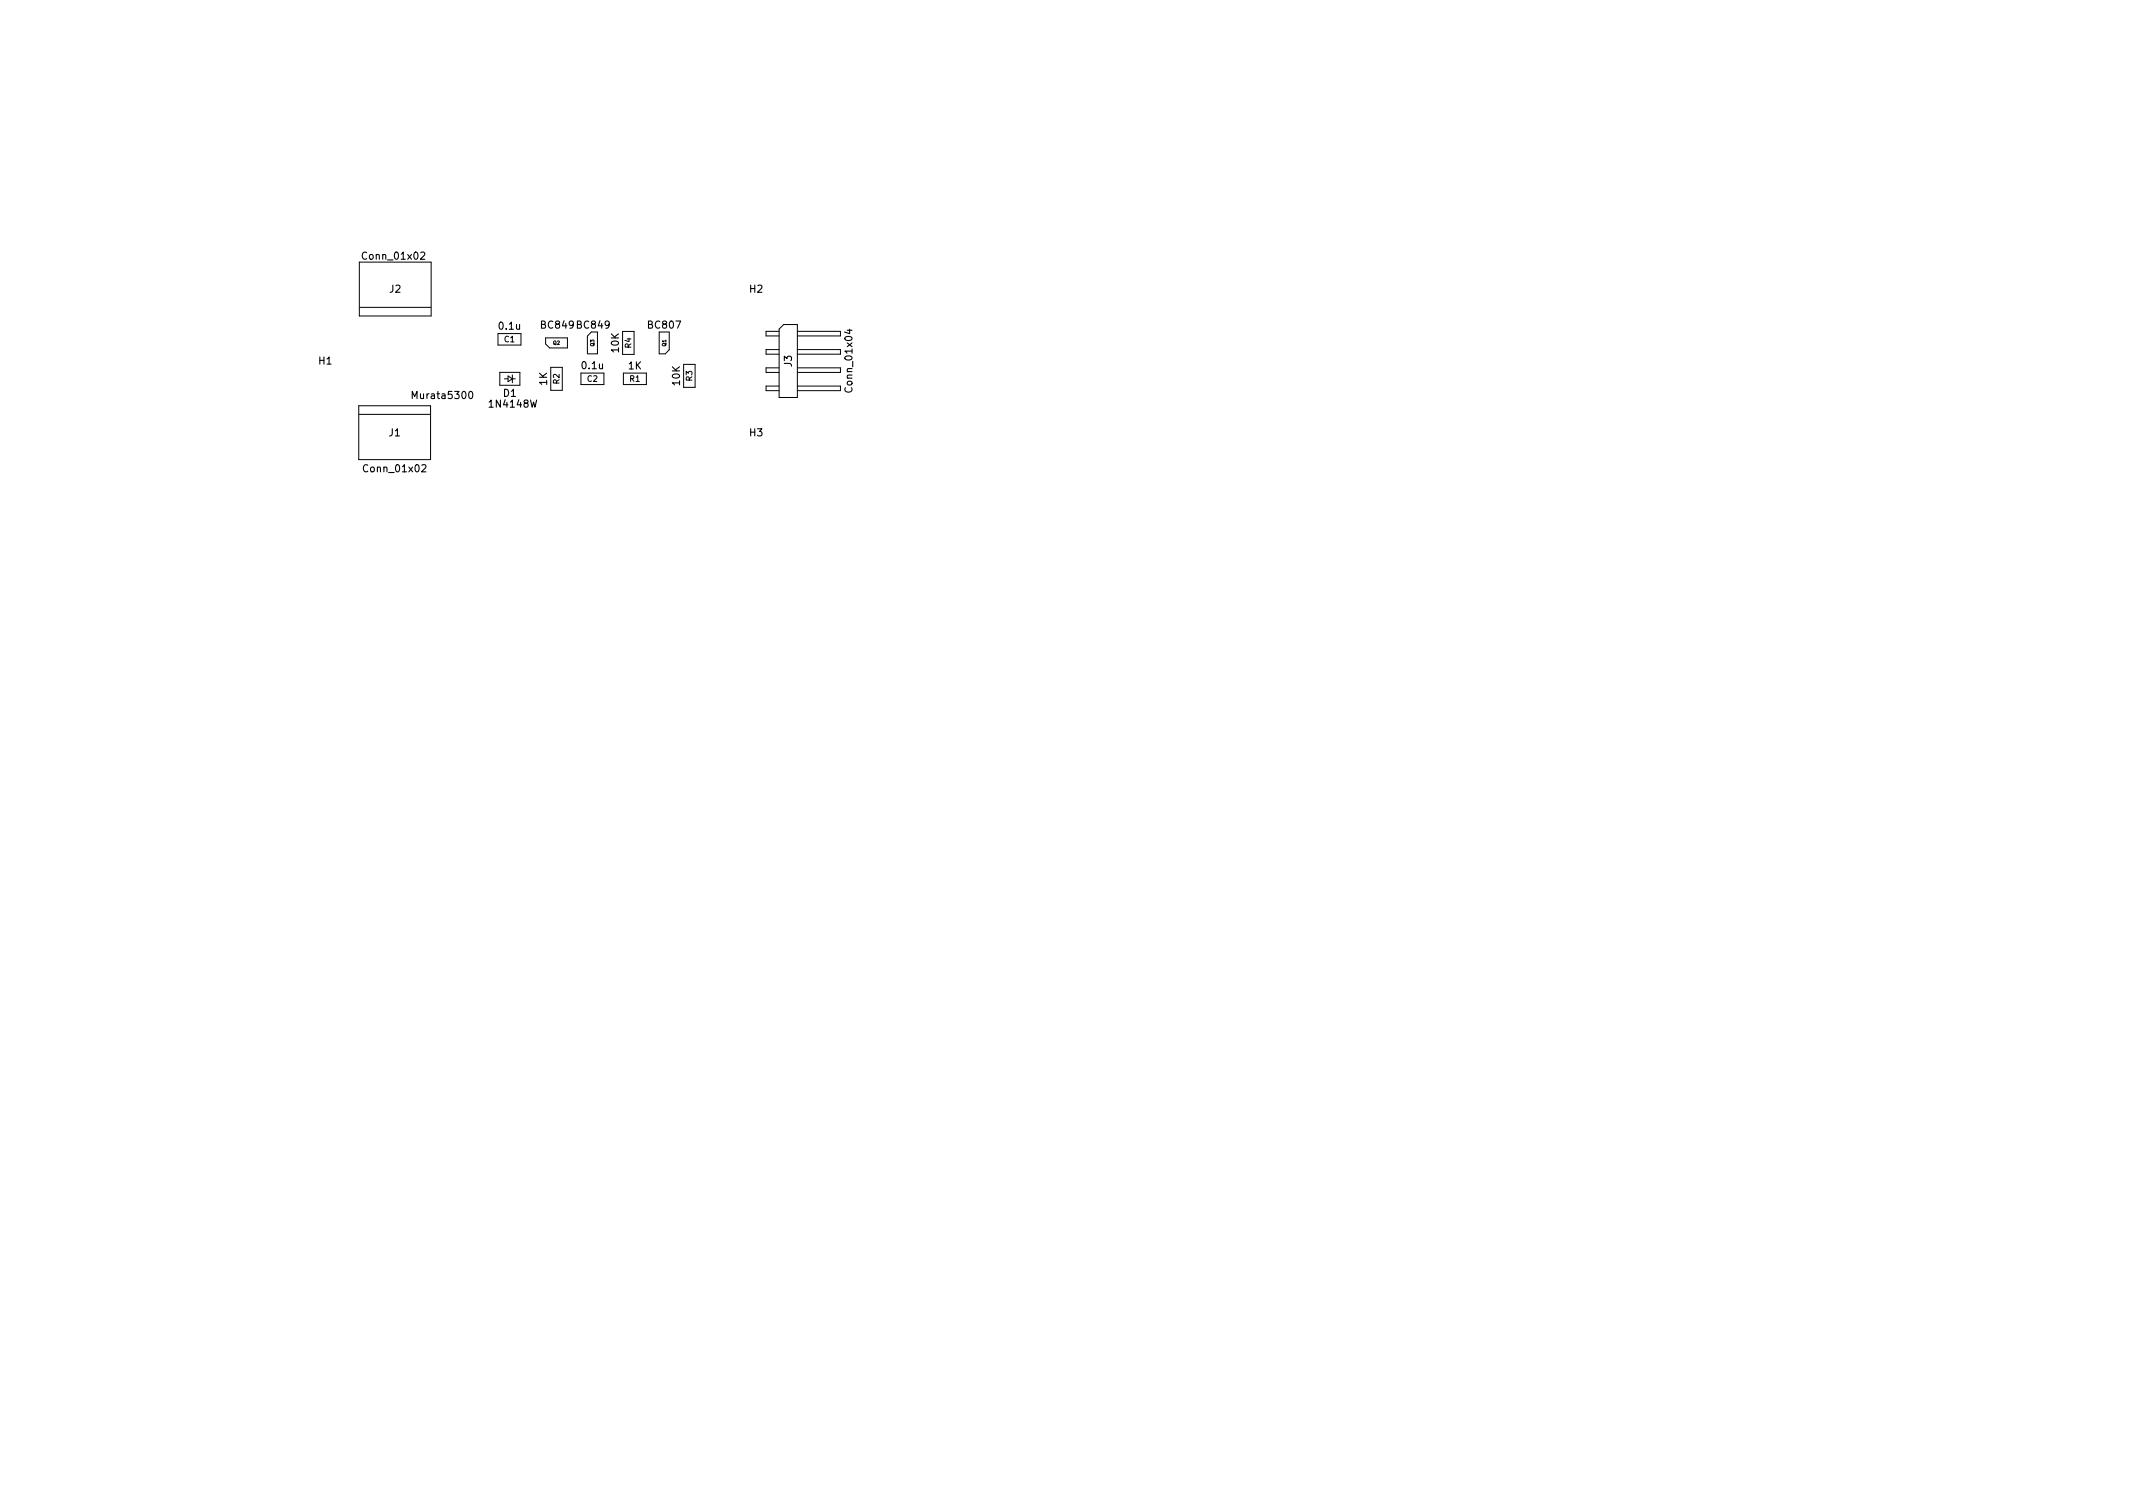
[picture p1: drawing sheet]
<svg xmlns="http://www.w3.org/2000/svg" width="297mm" height="210mm" viewBox="0 0 297 210" stroke-linecap="round" stroke-linejoin="round" font-family="sans-serif">
<defs><g id="words">
<g font-size="1.4">
<text x="50.7" y="36.1">Conn_01x02</text>
<text x="54.3" y="40.7">J2</text>
<text x="104.4" y="40.7">H2</text>
<text x="69.6" y="45.9">0.1u</text>
<text x="75.4" y="45.7">BC849 BC849</text>
<text x="90.3" y="45.7">BC807</text>
<text x="44.4" y="50.7">H1</text>
<text x="76.2" y="53.6" transform="rotate(-90 76.2 53.6)">1K</text>
<text x="81.1" y="51.4">0.1u</text>
<text x="86.2" y="49" transform="rotate(-90 86.2 49)">10K</text>
<text x="87.5" y="51.4">1K</text>
<text x="94.7" y="53.6" transform="rotate(-90 94.7 53.6)">10K</text>
<text x="110.3" y="51" transform="rotate(-90 110.3 51)">J3</text>
<text x="57.8" y="55.5">Murata5300</text>
<text x="68.3" y="56.7">1N4148W</text>
<text x="70.1" y="55.2">D1</text>
<text x="118.7" y="54.4" transform="rotate(-90 118.7 54.4)">Conn_01x04</text>
<text x="50.9" y="65.7">Conn_01x02</text>
<text x="54.2" y="60.7">J1</text>
<text x="104.4" y="60.7">H3</text>
</g>
<g font-size="1.1">
<text x="70.2" y="47.6">C1</text>
<text x="77.9" y="53.5" transform="rotate(-90 77.9 53.5)">R2</text>
<text x="81.8" y="53.1">C2</text>
<text x="87.7" y="53.1">R1</text>
<text x="87.9" y="48.5" transform="rotate(-90 87.9 48.5)">R4</text>
<text x="96.4" y="53" transform="rotate(-90 96.4 53)">R3</text>
</g>
<g font-size=".7">
<text x="77" y="48">Q2</text>
<text x="82.7" y="48.2" transform="rotate(-90 82.7 48.2)">Q3</text>
<text x="92.7" y="48.2" transform="rotate(-90 92.7 48.2)">Q1</text>
</g>
</g></defs>
<g fill="none" stroke="#000" stroke-width=".14">
<path d="M50 36.5h10v7.5h-10zM50 56.5h10v7.5h-10zM50 57.7h9.9M50.1 42.8h9.9M69.3 46.4h3.3v1.6h-3.3zM69.6 51.8h2.8v1.8h-2.8zM70.3 52.7h.4M70.7 52.3l.7 .4-.7 .4zM71.4 52.7h.3M71.4 52.2v1.1M76.7 51.1h1.6v3.2h-1.6zM79 48.4h-2.4l-.6-.5v-.9h3v1.4"/>
<path d="M80.9 51.9h3.2v1.6h-3.2zM82.4 46.2l-.6 .6v2.4l1.4 .1v-3.1M86.7 46.1h1.6v3.2h-1.6zM86.8 51.9h3.2v1.6h-3.2zM91.8 46.2v3.1h.9l.5-.6v-2.5M95.2 50.7h1.6v3.2h-1.6zM108.5 46.1h-1.8v.7h1.8M108.5 48.7h-1.8v.6h1.8M108.5 51.2h-1.8v.7h1.8M108.5 53.8h-1.8v.6h1.8M109.1 45.2h1.9v10.1h-2.5v-9.5zM111 46.1h6v.7h-6"/>
<path d="M111 48.7h6v.6h-6M111 51.2h6v.7h-6M111 53.8h6v.6h-6"/>
</g>
<use href="#words"/>
</svg>
